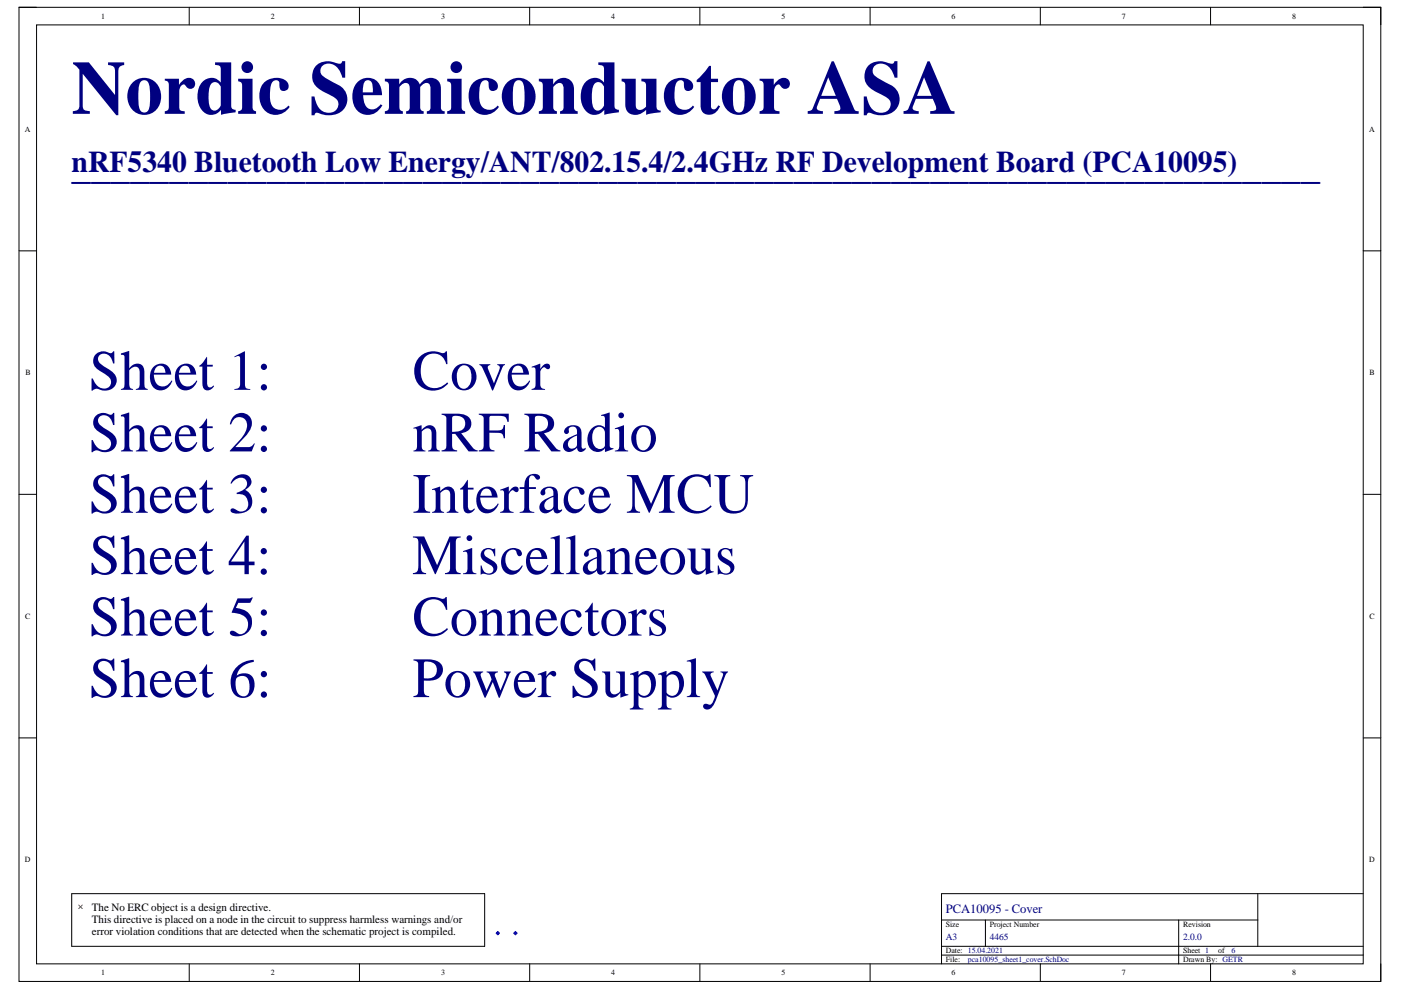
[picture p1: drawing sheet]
<svg xmlns="http://www.w3.org/2000/svg" width="297mm" height="210mm" viewBox="0 0 297 210" stroke-linecap="round" stroke-linejoin="round" font-family="sans-serif">
<defs><g id="words">
<text font-size="16.1" fill="#000080" x="15.2" y="24.1">Nordic Semiconductor ASA</text>
<g font-size="12.1" fill="#000080">
<text x="18.9" y="82.7">Sheet 1:</text>
<text x="87.5" y="82.7">Cover</text>
<text x="18.9" y="95.7">Sheet 2:</text>
<text x="87.5" y="95.7">nRF Radio</text>
<text x="18.9" y="108.7">Sheet 3:</text>
<text x="87.4" y="108.7">Interface MCU</text>
<text x="18.9" y="121.7">Sheet 4:</text>
<text x="87.4" y="121.7">Miscellaneous</text>
<text x="18.9" y="134.8">Sheet 5:</text>
<text x="87.4" y="134.8">Connectors</text>
<text x="18.9" y="147.8">Sheet 6:</text>
<text x="87.5" y="147.8">Power Supply</text>
</g>
<text font-size="8.4" fill="#000080" x="15.2" y="37.9">________________________________________________________________</text>
<text font-size="6.4" fill="#000080" x="15.2" y="36.5">nRF5340 Bluetooth Low Energy/ANT/802.15.4/2.4GHz RF Development Board (PCA10095)</text>
<text font-size="2.7" fill="#000080" x="200.5" y="193.6">PCA10095 - Cover</text>
<g font-size="2.4">
<text x="19.5" y="193.1">The No ERC object is a design directive.</text>
<text x="19.5" y="195.7">This directive is placed on a node in the circuit to suppress harmless warnings and/or</text>
<text x="19.5" y="198.3">error violation conditions that are detected when the schematic project is compiled.</text>
</g>
<g font-size="2" fill="#000080">
<text x="200.5" y="199.3">A3</text>
<text x="209.8" y="199.3">4465</text>
<text x="250.8" y="199.3">2.0.0</text>
</g>
<g font-size="1.7">
<text x="21.4" y="4">1</text>
<text x="57.4" y="4">2</text>
<text x="93.5" y="4">3</text>
<text x="129.6" y="4">4</text>
<text x="165.7" y="4">5</text>
<text x="201.7" y="4">6</text>
<text x="237.8" y="4">7</text>
<text x="274" y="4">8</text>
<text x="5.3" y="27.9">A</text>
<text x="290.3" y="27.9">A</text>
<text x="5.4" y="79.6">B</text>
<text x="290.3" y="79.6">B</text>
<text x="5.3" y="131.2">C</text>
<text x="290.3" y="131.2">C</text>
<text x="5.3" y="182.8">D</text>
<text x="290.3" y="182.8">D</text>
<text x="200.5" y="196.6">Size</text>
<text x="209.8" y="196.6">Project Number</text>
<text x="250.8" y="196.6">Revision</text>
<text x="200.5" y="202.1">Date: 15.04.2021</text>
<text x="250.8" y="202.1">Sheet 1</text>
<text x="258.3" y="202.1">of</text>
<text x="21.4" y="206.8">1</text>
<text x="57.4" y="206.8">2</text>
<text x="93.5" y="206.8">3</text>
<text x="129.6" y="206.8">4</text>
<text x="165.7" y="206.8">5</text>
<text x="200.5" y="204">File:</text>
<text x="201.7" y="206.8">6</text>
<text x="237.8" y="206.8">7</text>
<text x="250.8" y="204">Drawn By: GETR</text>
<text x="274" y="206.8">8</text>
</g>
<g font-size="1.7" fill="#000080">
<text x="261.1" y="202.1">6</text>
<text x="205.2" y="204">pca10095_sheet1_cover.SchDoc</text>
</g>
</g></defs>
<path d="M4 1.6h288.8v206.5h-288.8z" fill="none" stroke="#000" stroke-width=".21"/>
<path d="M7.8 5.3h281.2v199.1h-281.2z" fill-rule="evenodd" fill="#fff"/>
<g fill="none" stroke="#000" stroke-width=".21">
<path d="M4 1.6h3.8M7.8 5.3h281.2v199.1h-281.2zM40.1 1.6v3.7M76.2 1.6v3.7M112.3 1.6v3.7M148.4 1.6v3.7M184.5 1.6v3.7M220.6 1.6v3.7M256.7 1.6v3.7M289 1.6h3.8v3.7M4 53.2h3.8M289 53.2h3.8"/>
<path d="M4 104.8h3.8M289 104.8h3.8M4 156.5h3.8M289 156.5h3.8M199.6 195.1h67.1M208.9 195.1v5.5M249.9 195.1v9.3M266.7 189.5v11.1M289 189.5h-89.4v14.9M40.1 204.4v3.7M76.2 204.4v3.7M112.3 204.4v3.7"/>
<path d="M148.4 204.4v3.7M184.5 204.4v3.7M199.6 202.5h89.4M199.6 200.6h89.4M220.6 204.4v3.7M256.7 204.4v3.7M292.8 204.4v3.7"/>
</g>
<circle cx="105.5" cy="197.9" r=".28" fill="#c0c0c0"/>
<circle cx="105.5" cy="197.9" r=".28" fill="none" stroke="#00f" stroke-width=".21"/>
<path d="M105.2 197.9h.7M105.5 197.5v.7" fill="none" stroke="#0000b4" stroke-width=".21"/>
<circle cx="109.3" cy="197.9" r=".28" fill="#c0c0c0"/>
<circle cx="109.3" cy="197.9" r=".28" fill="none" stroke="#00f" stroke-width=".21"/>
<path d="M108.9 197.9h.8M109.3 197.5v.7" fill="none" stroke="#0000b4" stroke-width=".21"/>
<path d="M19.5 191h82.1v8.3h-82.1z" fill-rule="evenodd" fill="#fff"/>
<path d="M19.5 191h82.1v8.3h-82.1z" fill="none" stroke="#fff" stroke-width=".21"/>
<path d="M15.2 189.5h87.6v11.1h-87.6z" fill="none" stroke="#000" stroke-width=".21"/>
<path d="M16.7 191.9l.7 .7M17.4 191.9l-.7 .7" fill="none" stroke="#f00" stroke-width=".21"/>
<use href="#words"/>
</svg>
